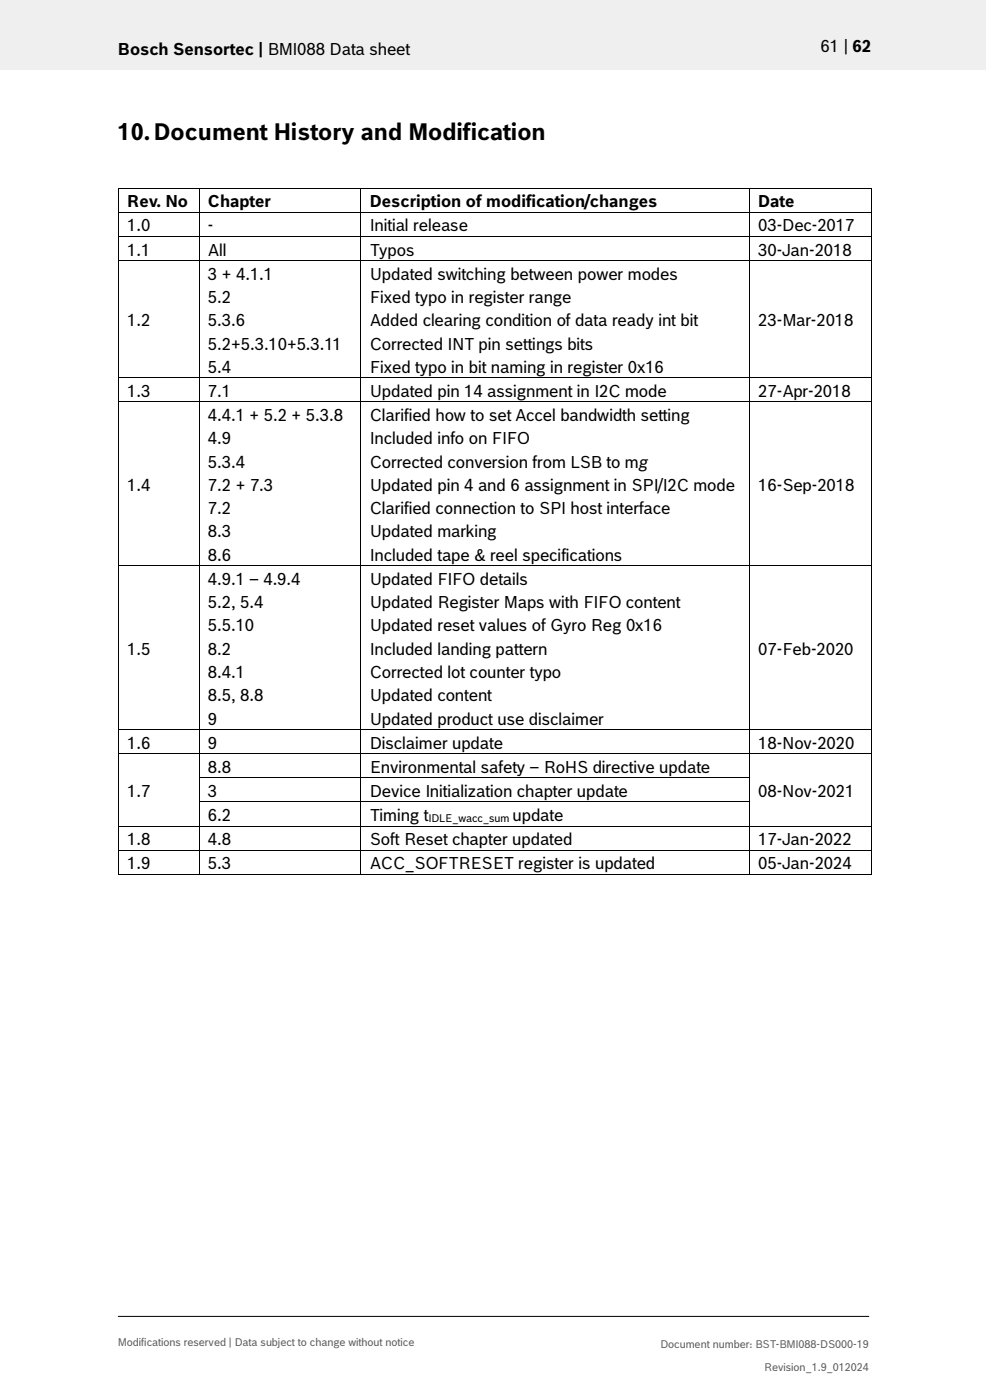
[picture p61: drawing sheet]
<svg xmlns="http://www.w3.org/2000/svg" width="210mm" height="297mm" viewBox="0 0 210 297" stroke-linecap="round" stroke-linejoin="round" font-family="sans-serif">
<defs><g id="words">
<text font-size="4.9" x="25" y="29.7">10.Document History and Modification</text>
<g font-size="3.5">
<text x="25" y="11.6">Bosch Sensortec | BMI088 Data sheet</text>
<text x="174.1" y="11">61 | 62</text>
<text x="27" y="44">Rev. No</text>
<text x="44.1" y="44">Chapter</text>
<text x="78.5" y="44">Description of modification/changes</text>
<text x="160.8" y="44">Date</text>
<text x="27" y="49.1">1.0</text>
<text x="44.1" y="49.1">-</text>
<text x="78.5" y="49.1">Initial release</text>
<text x="160.8" y="49.1">03-Dec-2017</text>
<text x="27" y="54.2">1.1</text>
<text x="44.1" y="54.2">All</text>
<text x="44.1" y="59.4">3 + 4.1.1</text>
<text x="78.5" y="54.2">Typos</text>
<text x="78.5" y="59.4">Updated switching between power modes</text>
<text x="160.8" y="54.2">30-Jan-2018</text>
<text x="44.1" y="64.3">5.2</text>
<text x="78.5" y="64.3">Fixed typo in register range</text>
<text x="27" y="69.2">1.2</text>
<text x="44.1" y="69.2">5.3.6</text>
<text x="78.5" y="69.2">Added clearing condition of data ready int bit</text>
<text x="160.8" y="69.2">23-Mar-2018</text>
<text x="44.1" y="74.2">5.2+5.3.10+5.3.11</text>
<text x="78.5" y="74.2">Corrected INT pin settings bits</text>
<text x="44.1" y="79.1">5.4</text>
<text x="78.5" y="79.1">Fixed typo in bit naming in register 0x16</text>
<text x="27" y="84.2">1.3</text>
<text x="44.1" y="84.2">7.1</text>
<text x="44.1" y="89.3">4.4.1 + 5.2 + 5.3.8</text>
<text x="78.5" y="84.2">Updated pin 14 assignment in I2C mode</text>
<text x="78.5" y="89.3">Clarified how to set Accel bandwidth setting</text>
<text x="160.8" y="84.2">27-Apr-2018</text>
<text x="44.1" y="94.3">4.9</text>
<text x="78.5" y="94.3">Included info on FIFO</text>
<text x="44.1" y="99.2">5.3.4</text>
<text x="78.5" y="99.2">Corrected conversion from LSB to mg</text>
<text x="27" y="104.1">1.4</text>
<text x="44.1" y="104.1">7.2 + 7.3</text>
<text x="78.5" y="104.1">Updated pin 4 and 6 assignment in SPI/I2C mode</text>
<text x="160.8" y="104.1">16-Sep-2018</text>
<text x="44.1" y="109.1">7.2</text>
<text x="78.5" y="109.1">Clarified connection to SPI host interface</text>
<text x="44.1" y="114">8.3</text>
<text x="44.1" y="119">8.6</text>
<text x="78.5" y="114">Updated marking</text>
<text x="78.5" y="119">Included tape &amp; reel specifications</text>
<text x="44.1" y="124.1">4.9.1 – 4.9.4</text>
<text x="78.5" y="124.1">Updated FIFO details</text>
<text x="44.1" y="129">5.2, 5.4</text>
<text x="78.5" y="129">Updated Register Maps with FIFO content</text>
<text x="44.1" y="134">5.5.10</text>
<text x="78.5" y="134">Updated reset values of Gyro Reg 0x16</text>
<text x="27" y="138.9">1.5</text>
<text x="44.1" y="138.9">8.2</text>
<text x="44.1" y="143.8">8.4.1</text>
<text x="78.5" y="138.9">Included landing pattern</text>
<text x="78.5" y="143.8">Corrected lot counter typo</text>
<text x="160.8" y="138.9">07-Feb-2020</text>
<text x="44.1" y="148.8">8.5, 8.8</text>
<text x="78.5" y="148.8">Updated content</text>
<text x="44.1" y="153.7">9</text>
<text x="78.5" y="153.7">Updated product use disclaimer</text>
<text x="27" y="158.8">1.6</text>
<text x="44.1" y="158.8">9</text>
<text x="78.5" y="158.8">Disclaimer update</text>
<text x="160.8" y="158.8">18-Nov-2020</text>
<text x="44.1" y="163.9">8.8</text>
<text x="78.5" y="163.9">Environmental safety – RoHS directive update</text>
<text x="27" y="169.1">1.7</text>
<text x="44.1" y="169.1">3</text>
<text x="78.5" y="169.1">Device Initialization chapter update</text>
<text x="160.8" y="169.1">08-Nov-2021</text>
<text x="27" y="179.3">1.8</text>
<text x="44.1" y="174.2">6.2</text>
<text x="44.1" y="179.3">4.8</text>
<text x="78.5" y="174.2">Timing t</text>
<text x="78.5" y="179.3">Soft Reset chapter updated</text>
<text x="108.7" y="174.2">update</text>
<text x="160.8" y="179.3">17-Jan-2022</text>
<text x="27" y="184.4">1.9</text>
<text x="44.1" y="184.4">5.3</text>
<text x="78.5" y="184.4">ACC_SOFTRESET register is updated</text>
<text x="160.8" y="184.4">05-Jan-2024</text>
</g>
<text font-size="2.3" x="90.9" y="174.3">IDLE_wacc_sum</text>
<g font-size="2.3" fill="#535f6b">
<text x="25" y="285.5">Modifications reserved | Data subject to change without notice</text>
<text x="140.1" y="285.9">Document number: BST-BMI088-DS000-19</text>
<text x="162.1" y="290.9">Revision_1.9_012024</text>
</g>
</g></defs>
<path d="M0 0h209.1v14.8h-209.1z" fill="#efeff0"/>
<g fill="none" stroke="#000" stroke-width=".21">
<path d="M25.2 39.9h16.9M42.3 39.9h34.2M76.6 39.9h82.3M159 39.9h25.7M25.1 40v5M25.1 45.1v5M25.1 50.3v4.9M25.1 55.4v24.7M25.2 45.1h16.9M25.2 50.2h16.9M25.2 55.3h16.9M42.2 40v5"/>
<path d="M42.2 45.1v5M42.2 50.3v4.9M42.2 55.4v24.7M42.3 45.1h34.2M42.3 50.2h34.2M42.3 55.3h34.2M76.6 40v5M76.6 45.1v5M76.6 50.3v4.9M76.6 55.4v24.7M76.6 45.1h82.3M76.6 50.2h82.3"/>
<path d="M76.6 55.3h82.3M159 40v5M159 45.1v5M159 50.3v4.9M159 55.4v24.7M159 45.1h25.7M159 50.2h25.7M159 55.3h25.7M184.8 40v5M184.8 45.1v5M184.8 50.3v4.9M184.8 55.4v24.7"/>
<path d="M25.1 80.2v5M25.1 85.4v34.6M25.2 80.2h16.9M25.2 85.3h16.9M42.2 80.2v5M42.2 85.4v34.6M42.3 80.2h34.2M42.3 85.3h34.2M76.6 80.2v5M76.6 85.4v34.6M76.6 80.2h82.3M76.6 85.3h82.3"/>
<path d="M159 80.2v5M159 85.4v34.6M159 80.2h25.7M159 85.3h25.7M184.8 80.2v5M184.8 85.4v34.6M25.1 120.1v34.6M25.2 120h16.9M42.2 120.1v34.6M42.3 120h34.2M76.6 120.1v34.6M76.6 120h82.3"/>
<path d="M159 120.1v34.6M159 120h25.7M184.8 120.1v34.6M25.1 154.9v4.9M25.1 160v4.9M25.2 154.8h16.9M25.2 159.9h16.9M42.2 154.9v4.9M42.2 160v4.9M42.3 154.8h34.2M42.3 159.9h34.2M76.6 154.9v4.9"/>
<path d="M76.6 160v4.9M76.6 154.8h82.3M76.6 159.9h82.3M159 154.9v4.9M159 160v4.9M159 154.8h25.7M159 159.9h25.7M184.8 154.9v4.9M184.8 160v4.9M25.1 165.1v4.9M25.1 170.2v5M25.1 175.3v5"/>
<path d="M25.2 175.2h16.9M42.2 165.1v4.9M42.2 170.2v5M42.2 175.3v5M42.3 165h34.2M42.3 170.1h34.2M42.3 175.2h34.2M76.6 165.1v4.9M76.6 170.2v5M76.6 175.3v5M76.6 165h82.3M76.6 170.1h82.3"/>
<path d="M76.6 175.2h82.3M159 165.1v4.9M159 170.2v5M159 175.3v5M159 175.2h25.7M184.8 165.1v4.9M184.8 170.2v5M184.8 175.3v5M25.1 180.4v5M25.2 180.4h16.9M25.2 185.5h16.9M42.2 180.4v5"/>
<path d="M42.3 180.4h34.2M42.3 185.5h34.2M76.6 180.4v5M76.6 180.4h82.3M76.6 185.5h82.3M159 180.4v5M159 180.4h25.7M159 185.5h25.7M184.8 180.4v5M25 279.3h159.4"/>
</g>
<g fill="#000">
<path d="M25 39.9h.2v.1h-.2zM25 45h.2v.1h-.2zM25 50.1h.2v.2h-.2zM25 55.2h.2v.2h-.2zM42.1 39.9h.2v.1h-.2zM42.1 45h.2v.1h-.2zM42.1 50.1h.2v.2h-.2zM42.1 55.2h.2v.2h-.2zM76.5 39.9h.1v.1h-.1zM76.5 45h.1v.1h-.1zM76.5 50.1h.1v.2h-.1zM76.5 55.2h.1v.2h-.1z"/>
<path d="M158.9 39.9h.1v.1h-.1zM158.9 45h.1v.1h-.1zM158.9 50.1h.1v.2h-.1zM158.9 55.2h.1v.2h-.1zM184.7 39.9h.2v.1h-.2zM184.7 45h.2v.1h-.2zM184.7 50.1h.2v.2h-.2zM184.7 55.2h.2v.2h-.2zM25 80.1h.2v.1h-.2zM25 85.2h.2v.2h-.2zM42.1 80.1h.2v.1h-.2zM42.1 85.2h.2v.2h-.2z"/>
<path d="M76.5 80.1h.1v.1h-.1zM76.5 85.2h.1v.2h-.1zM158.9 80.1h.1v.1h-.1zM158.9 85.2h.1v.2h-.1zM184.7 80.1h.2v.1h-.2zM184.7 85.2h.2v.2h-.2zM25 120h.2v.1h-.2zM42.1 120h.2v.1h-.2zM76.5 120h.1v.1h-.1zM158.9 120h.1v.1h-.1zM184.7 120h.2v.1h-.2zM25 154.7h.2v.2h-.2z"/>
<path d="M25 159.8h.2v.2h-.2zM42.1 154.7h.2v.2h-.2zM42.1 159.8h.2v.2h-.2zM76.5 154.7h.1v.2h-.1zM76.5 159.8h.1v.2h-.1zM158.9 154.7h.1v.2h-.1zM158.9 159.8h.1v.2h-.1zM184.7 154.7h.2v.2h-.2zM184.7 159.8h.2v.2h-.2zM25 164.9h.2v.2h-.2zM25 170h.2v.2h-.2zM25 175.2h.2v.1h-.2z"/>
<path d="M42.1 164.9h.2v.2h-.2zM42.1 170h.2v.2h-.2zM42.1 175.2h.2v.1h-.2zM76.5 164.9h.1v.2h-.1zM76.5 170h.1v.2h-.1zM76.5 175.2h.1v.1h-.1zM158.9 164.9h.1v.2h-.1zM158.9 170h.1v.2h-.1zM158.9 175.2h.1v.1h-.1zM184.7 164.9h.2v.2h-.2zM184.7 170h.2v.2h-.2zM184.7 175.2h.2v.1h-.2z"/>
<path d="M25 180.3h.2v.1h-.2zM25 185.4h.2v.2h-.2zM42.1 180.3h.2v.1h-.2zM42.1 185.4h.2v.2h-.2zM76.5 180.3h.1v.1h-.1zM76.5 185.4h.1v.2h-.1zM158.9 180.3h.1v.1h-.1zM158.9 185.4h.1v.2h-.1zM184.7 180.3h.2v.1h-.2zM184.7 185.4h.2v.2h-.2z"/>
</g>
<use href="#words"/>
</svg>
